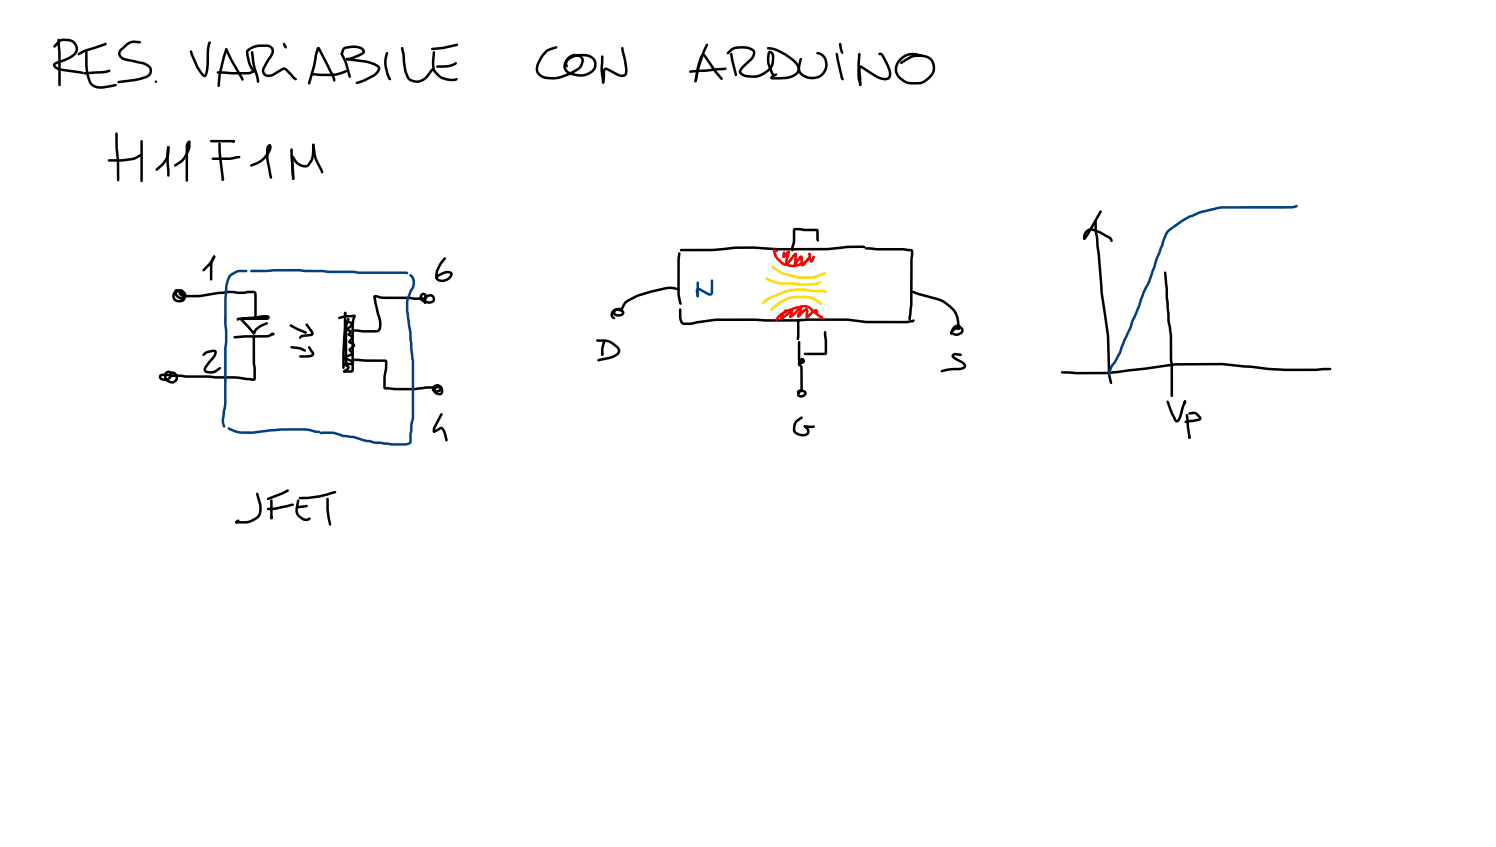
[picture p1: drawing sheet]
<svg xmlns="http://www.w3.org/2000/svg" width="449mm" height="254mm" viewBox="0 0 449 254" stroke-linecap="round" stroke-linejoin="round" font-family="sans-serif">
<g fill="#000">
<path d="M17.1 12.5l1.4-.9 2.5 .1a2.88 2.88 0 0 1 2.3 2.2 2.88 2.88 0 0 1-1.1 3 13.2 13.2 0 0 1-5.3 2.4l-.3 .2 .2 .2 .9 .6 6.5 1 .7 .2 .2 .4-.3 .3-7.3-1.2a1.47 1.47 0 0 1-1.3-2.1l.6-.4a11.9 11.9 0 0 0 4.9-2.2 2.12 2.12 0 0 0 .9-2.2 2.12 2.12 0 0 0-1.7-1.6l-2.3-.1-.8 .5-1.2 1.3h-.5v-.5zM17.3 11.7l.3-.1 .4 .3 .2 3.8v9.8l-.3 .4-.4-.4zM23.4 15.9l1.9-1 6.3-2.1 .4 .4-.7 .5-5.7 1.9-1.9 1-.4-.4zM25.6 14.9l.3-.1 .4 .4a19.2 19.2 0 0 0 1 9.1l.6 .9a4.2 4.2 0 0 0 3 .6l3.8-.7 .4 .4-.3 .4a12.2 12.2 0 0 1-5.8 .6l-1.2-.5-.6-.5a8.9 8.9 0 0 1-1.7-5.8zM36 14.7l1.7-1.5a3.7 3.7 0 0 1 2.9-1l1.4 .1 .3 .4-.3 .4-1.8-.2-1 .2-2.6 2.1a1.23 1.23 0 0 0-.4 1.2 1.23 1.23 0 0 0 1 .9l.6 .2a20.8 20.8 0 0 1 6.2 1.5l.5 .3a2.28 2.28 0 0 1 1.1 2.3 2.28 2.28 0 0 1-1.7 1.9 35 35 0 0 1-8.3 1.5l-.4-.4 .3-.3a34.5 34.5 0 0 0 8.2-1.5 1.53 1.53 0 0 0 1.1-1.3 1.53 1.53 0 0 0-.7-1.5l-.4-.3a20.2 20.2 0 0 0-6.1-1.5l-.7-.2a2 2 0 0 1-.9-3.3zM57 15.2h.5a25 25 0 0 0 3.6 7l.2 .2 .1-.1a17.2 17.2 0 0 0 .6-7l.3-2.2a.61 .61 0 0 1 .9-.6v.6h-.5h.4l-.4 2.2a17.8 17.8 0 0 1-.6 7.2 .9 .9 0 0 1-.8 .7 .9 .9 0 0 1-.9-.7 23.8 23.8 0 0 1-3.5-7zM67.6 14.5l.3-.1 .3 .3 1.5 3.2 3.1 5.2 .3 .7-.1 .3-.3 .1-.3-.2-3.3-5.8-1.6-3.2 .2 .2-.2-.4zM75.4 15.4l.2-.1 .4 .4a25.5 25.5 0 0 0 1.6 7.7l.2 1.1-.4 .4-.4-.4-.1-.9a25.7 25.7 0 0 1-1.6-7.9zM103 14.3l2.3-.6a3.8 3.8 0 0 1 3.9 1l.3 .8-.2 .6a6.3 6.3 0 0 1-3.2 1.5l-2 .5-.4-.4 .3-.3 1.9-.5 2.7-1.2a.63 .63 0 0 0-.6-1l-2.1-.3-2.3 .3-.4 .5-.3 1.1-.4 .3-.3-.5zM102.3 15.9l.2-.1 .4 .2 1.3 3 1.1 4-.4 .4-.4-.3a21.9 21.9 0 0 0-2.3-6.7zM103.8 17.5h.5l-.1-.1a19.9 19.9 0 0 1 8.6 1.7l.5 .3a1.45 1.45 0 0 1 .2 2.5l-.5 .6a14.3 14.3 0 0 1-5.9 2.7l-.4-.3 .2-.4a17.2 17.2 0 0 0 5.6-2.6l.8-1.4-.8-.7-3-1-5.4-.7-.4-.4zM115.9 15.7h.5v.4a8.8 8.8 0 0 0 .7 7.2l.1 .7h-.5a9.8 9.8 0 0 1-1-8.1z"/>
<path d="M120.3 14.2h.5a3.8 3.8 0 0 1 .7 2.6 12 12 0 0 0 1.2 6.3 3.3 3.3 0 0 0 5-.3l1.6-2.2h.6l.1 .5-1.7 2.2a3.9 3.9 0 0 1-6.5-.5 16 16 0 0 1-1.2-6.7zM129.4 14.4l.2-.1a29.1 29.1 0 0 0 7.4-1.2l.4 .3-.2 .4a29.8 29.8 0 0 1-7.5 1.3l-.3-.1zM129.9 15.4h.5l.1 .3-.2 3 .2 2 .3 .7 1.2 1.2a5.6 5.6 0 0 0 4.1 1l.8-.2 .4 .3a1.93 1.93 0 0 1-2.1 .7 6 6 0 0 1-4.9-2.5l-.6-1.2a13.6 13.6 0 0 1 .1-5zM130.9 19.7l2.6-.1a4.7 4.7 0 0 0 2.9-.9h.6a1.14 1.14 0 0 1-1.3 1.2 11.4 11.4 0 0 1-4.5 .5l-.3-.2zM163.7 15.1l1.3-.7 1.8-.6 .3 .1 .1 .3-.3 .4-2.4 .8a8.8 8.8 0 0 0-2.9 4.2l-.1 .7a2.29 2.29 0 0 0 2.2 2.6l.8 .2a14.7 14.7 0 0 0 9.1-3.1l.8-1.6a1.74 1.74 0 0 0-2.9-1.3 2.57 2.57 0 0 0-1.3 4l1.1 .7a5.8 5.8 0 0 0 5.8-.5 2.34 2.34 0 0 0 1-2.7 2.34 2.34 0 0 0-2.4-1.6 5.6 5.6 0 0 0-5.4 1.5l-.1 .5 .2 .8-.4 .4a1.96 1.96 0 0 1 1-3.2 6.7 6.7 0 0 1 6.9 0 3 3 0 0 1-.4 4.9 6.8 6.8 0 0 1-7 .3 2.83 2.83 0 0 1-.6-4.7 2.91 2.91 0 0 1 2.7-1.5 2.91 2.91 0 0 1 2.5 1.9l-.2 1.3-.7 1.4a13.1 13.1 0 0 1-11 3 3 3 0 0 1-2.3-4.3l.3-.6a10 10 0 0 1 2.5-3.6zM180.4 16.7h.5l.1 .3a25.4 25.4 0 0 0 .3 7.7l-.4 .4-.4-.4a22.7 22.7 0 0 1-.1-8zM211.7 13.3l.4-.2 .2 .1 .1 .4a34 34 0 0 0-3.3 10.5l-.5 .6-.4-.4 .1-.4a34.2 34.2 0 0 1 3.4-10.6zM218.1 15.7l1.6-1.4a7.9 7.9 0 0 1 6.2 .3l.4 .4 .3 .7-.4 1.5-3.7 4a.63 .63 0 0 0 0 .7 .63 .63 0 0 0 .6 .3 6.4 6.4 0 0 0 3.8 .4 6.8 6.8 0 0 0 4.3-3.1l.3-2.4-.5-1.2-.2 1.5 .1 1.5 1 2.7 .5 .9a.62 .62 0 0 1-.7 .2 .62 .62 0 0 1-.4-.5l-1-2.4a6.7 6.7 0 0 1 0-4 1.02 1.02 0 0 1 1.1-.5 1.02 1.02 0 0 1 .7 .9l.2 1.5-.2 1.6a7.2 7.2 0 0 1-9 3.7 1.53 1.53 0 0 1-1.1-2.5l3.4-3.4a1.19 1.19 0 0 0 .5-1.3 1.19 1.19 0 0 0-1.1-.9 8.2 8.2 0 0 0-4.6 0l-1.9 1.4-.3-.3zM219.1 15.9l.2-.1 .4 .3 1.4 6.3-.4 .5-.3-.3-1.1-4.1zM230.1 14.2a6.2 6.2 0 0 1 3.5 .7 12.2 12.2 0 0 1 6.1 4.8 2.53 2.53 0 0 1-1.8 3.5l-2.1 .5a11.1 11.1 0 0 1-4.4 .1 .79 .79 0 0 1-.3-.9 .79 .79 0 0 1 .7-.5l1-.4 .4 .4-1.5 1-.1-.3 4.2-.1a3.6 3.6 0 0 0 3.3-1.9l.1-.8a4.7 4.7 0 0 0-2-2.4 13.1 13.1 0 0 0-7.1-3.2zM240 17.4h.5l.1 .3-.6 2.4a2.63 2.63 0 0 0 2.8 2.9 3.6 3.6 0 0 0 4.3-2 3.6 3.6 0 0 0-1.3-4.5l-.2-.1a.64 .64 0 0 1-.6-.7 3.2 3.2 0 0 1 3.3 3.7 4.6 4.6 0 0 1-6.8 4 3.1 3.1 0 0 1-2.1-4zM250.7 15.9l.3-.1 .4 .3 1.7 7.6a.54 .54 0 0 1-.6 .3 .54 .54 0 0 1-.4-.6l-1.2-5.4z"/>
<path d="M251.7 12.9l.3-.1 .4 .3 .6 2.7-.4 .4-.3-.2-.3-.9zM257.5 15.9h.5l.2 .3a22 22 0 0 0-.1 7.8l.3 1.5-.4 .3-.3-.3-.4-1.7a24.5 24.5 0 0 1 .2-7.9zM269.7 17.7a5.8 5.8 0 0 1 6.8-1.4l.2 .4-.4 .4a5.1 5.1 0 0 0-5.4 .5 3.4 3.4 0 0 0-.5 5.7l1.9 1.2h3.6a5.9 5.9 0 0 0 3.5-2.7 3.2 3.2 0 0 0-3.1-4.7l-2.3 .1-3.4 2-.5-.1-.1-.3 .5-.5 2.3-1.4 1.3-.5a6.9 6.9 0 0 1 4.7 .6 4.2 4.2 0 0 1-.3 7 4.3 4.3 0 0 1-3.1 1.3l-3.2-.1-2.3-1.3a4 4 0 0 1-.2-6.2zM25.1 21.7l5.4-.4 2.3-.4 .4 .3-.5 .5-2.1 .4-5.2 .3-.3-.2zM67.6 14.5h.5l.1 .7a33.1 33.1 0 0 0-2.2 10.6l-.4 .3-.4-.3a33.3 33.3 0 0 1 2.2-10.8zM65.1 21.5l9.2 .1 2-.7 .3 .3a3 3 0 0 1-2.3 1.1l-9-.2-.3-.4zM74.1 14.8a6.1 6.1 0 0 1 3.6-1.5h2.4a2.06 2.06 0 0 1 1.9 3.1l-2.5 4.1a1.17 1.17 0 0 0 .9 1.9l1.2-.2 2.8-1.7 1-.3 .7 .4 3 3.1-.4 .4-.6-.3-2.9-2.8-3.1 1.8a2.22 2.22 0 0 1-3.6-1.4l.3-1.2 2.5-4.2a1.31 1.31 0 0 0-1.2-1.9h-2.3a4 4 0 0 0-3.3 1.5l.1 1.2a10.2 10.2 0 0 0 1.9 4.6l-.4 .5a9.1 9.1 0 0 1-2.3-6.3zM95.1 14.2l.5-.1 .4 .3 4.4 8.7a.89 .89 0 0 1-.1 1.4l-.3-.1-.5-1.5-4.2-8.2h.4l-.6 1.9-.5 3-1.5 5.5-.4 .3-.2-.1-.1-.4zM93.5 22l.3-.1a17.4 17.4 0 0 0 8.6-.4l1.4-.5 .4 .4-.3 .3-1.3 .5a17.5 17.5 0 0 1-9.2 .3zM186.4 14.2h.5l.2 1a14.4 14.4 0 0 1 1.1 6.4 1.6 1.6 0 0 1-2.4 1.4l-3.8-1.9-.3-.1-.2 .4a5.9 5.9 0 0 1-.3 3.6l-.3 .1-.4-.4 .3-3.3a1.01 1.01 0 0 1 .4-1 1.01 1.01 0 0 1 1.1 0l3.9 1.9 1-.1 .3-.7a13.3 13.3 0 0 0-1.1-6.2zM206.8 21.2l10.8-1 .4 .4-.3 .4-.7 .1-9.9 .8-.3-.2zM210.5 16.2a.76 .76 0 0 1 1.2 .3l3.3 4.9 1.7 2v.5h-.5l-1.8-2-3.5-5.1 .2-.1-.4 .5a18.9 18.9 0 0 0-1.6 6.9l-.5 .6-.4-.4 .1-.3a19.6 19.6 0 0 1 1.8-7.2z"/>
<path d="M257.5 19.7l.4-.1 .6 .1 4.4 2.8a4.6 4.6 0 0 0 2.9 .8l.5-.2 .3-.6-.3-1.8-1.8-3.7-.4-.5h-.6a.65 .65 0 0 1 .5-.8 .65 .65 0 0 1 .8 .5l1.7 3.1 .7 1.9a2.06 2.06 0 0 1-.3 2.4 2.06 2.06 0 0 1-2.4 .4l-2.1-.9-4.5-2.8 .3-.2 .2 5.4-.1 .2h-.5l-.4-4.2zM32.4 47.8l.3-.1a18.5 18.5 0 0 0 7.6-.6l1.6-.8h.5l.1 .3-.1 .3-1.9 1a19.5 19.5 0 0 1-7.8 .6l-.3-.1zM34.7 39.8l.2-.1 .4 .4 .1 4.2a46.4 46.4 0 0 1 .4 9.7l-.4 .4-.3-.4-.1-6-.4-3.6zM42.2 42.1l.3-.1 .3 .3v12l-.3 .3-.4-.3zM50.2 43.9l.3-.1 .4 .4a6.5 6.5 0 0 1-2.1 5.6l-1.6 1.4-.5-.1v-.5a8.7 8.7 0 0 0 3.1-3.7zM50.2 43.9h.6v.4a20.9 20.9 0 0 0 .1 6.8v1.5l-.4 .4-.4-.4v-1.5a20.1 20.1 0 0 1 0-7.1zM56.5 42.3l.6 .1 .1 .3a7.1 7.1 0 0 1-2 5.4l-2.5 1.9-.4-.1v-.6a7.1 7.1 0 0 0 4-4.9zM56.5 42.3l.4-.1 .1 .6-.4 .1zM56.4 42.3l.3-.1 .4 .3-.7 1.3v10.3l-.4 .4-.3-.4v-10.2l.2-.9zM63.1 42.1l6.8-.1 .6 .4-.4 .4-6.8-.1-.4-.4zM63.6 47.3l5.2-.1 2.8-.5 .4 .1 .1 .3-.4 .4-2.9 .5h-5l-.2-.1zM65.6 42.8l.2-.1 .4 .4 .1 2.7 .9 7.6-.1 .7h-.5l-.1-.6a39.3 39.3 0 0 1-.9-10.7z"/>
<path d="M66.6 53h.5l.1 .3v.6l-.4 .4-.3-.4zM69.9 42.1h.5l-.1 .6h-.6l-.1-.2zM80.4 43.4a.75 .75 0 0 1 1 .1 .75 .75 0 0 1 0 1 8.3 8.3 0 0 1-5.9 5.5l-.4-.1-.1-.3 .2-.3a7.6 7.6 0 0 0 5.5-4.8v-.7l.3 .1-.5 .9a16 16 0 0 0 .6 5.7l.5 3-.5 .1-.4-.9a24.4 24.4 0 0 1-.9-7.9zM87.5 46.8h.5l.1 .3 .2 6.5-.4 .4-.3-.4-.3-4.3zM87.2 44.6l.2-.1 .4 .3 .5 8.8-.4 .4-.3-.4-.2-2.1zM87.5 46.8l.6 .1 1.3 1.7a3 3 0 0 0 2.6 .8l1.2-1.7a8.8 8.8 0 0 0 .4-4.2l.4-.4 .4 .4a8.8 8.8 0 0 1-.6 4.8l-1.2 1.6a3.2 3.2 0 0 1-4.2-1.2l-1-1.6zM93.7 43.2l.3-.1 .4 .3a13.6 13.6 0 0 0 2.4 7.6l.2 .6-.4 .4-.4-.3-.2-.8a13.1 13.1 0 0 1-2.4-7.4zM52.5 86.8l.5-.1 .4 .4-.5 .3h.2l-.5 .7a1.19 1.19 0 0 0 .8 1.8h.8a1.25 1.25 0 0 0 .7-2l-.9-.5-.6 .2-.2 .3a1.45 1.45 0 0 0 1.5 1.2v-.7l-.7-.5 .2-.2 .3 .4 .8 .3a36.7 36.7 0 0 0 10.9-1 13.5 13.5 0 0 1 5.1 0l4.8-.2 .7 .4 .2 1.1-.1 7.2-.3 .1-.3-.4-.1-7.6-4.9 .2-2.9-.3-2.9 .3a31.3 31.3 0 0 1-10.6 .9 1.22 1.22 0 0 1-1.1-.6 1.22 1.22 0 0 1 0-1.3 1.44 1.44 0 0 1 1.6 .9 1.44 1.44 0 0 1-.5 1.7 1.84 1.84 0 0 1-2-.6 1.84 1.84 0 0 1-.2-2.1 1.97 1.97 0 0 1 3 .8 1.97 1.97 0 0 1-1.4 2.7l-.9 .1a1.97 1.97 0 0 1-1.3-3.2zM71.1 95.5l.6-.3 8.5-.1v.2l-7.6 .7 .1-.4 3.7 4.1h-.5l.5-1.1 1.4-1.1 2.1-.9 .4 .1 .1 .3-.2 .3-1.7 .7-1.3 .9-.6 1.1a.59 .59 0 0 1-.6 .3 .59 .59 0 0 1-.5-.5l-3.2-3.5a.67 .67 0 0 1-.2-.9 .67 .67 0 0 1 .9-.2l6.9-.7a.77 .77 0 0 1 1 .7 .77 .77 0 0 1-.9 .8h-8.4l.1-.3-.3 .5-.3-.1zM86.9 97.3h.5l4.5 2.1 .2 .3-.1 .3-.5 .1a14.5 14.5 0 0 1-4.7-2.5zM91.7 97.1h.6l1.6 2.3 .2 .9-.6 .5-2.7 .3-.7 .5a.71 .71 0 0 1-.2-.8 .71 .71 0 0 1 .7-.4l2.8-.4-1.7-2.4zM101.5 95.1l2-.6 2.6-.2a.55 .55 0 0 1 .6 .2 .55 .55 0 0 1 0 .6l-.5 2.2-.1 13.8-.5 .6-2.3 .1-.4-.4 .3-.4h2.2v-13.7l.6-2.5 .2 .3-2.6 .2-1.8 .4-.3-.1z"/>
<path d="M103.3 93.6l.2-.1 .4 .4-.1 .7-.3 .1-.4-.4zM103.3 93.6h.5l.1 .3v4.5l-.5 7.6v4.3l-.1 .3h-.5a72.7 72.7 0 0 1 .3-12.2zM104.2 95.5h.5l.1 .3-.6 2.8v10.2l-.4 .4-.4-.4v-10.2l.2-1.3zM112.1 88.6l.5-.2 2.3 .5h7.8l1.7 .3h2.7l.2-.6a.64 .64 0 0 0-.8 .6 .64 .64 0 0 0 .6 .7l1.5 .4h.7a.76 .76 0 0 0 .2-1.3 .76 .76 0 0 0-1.2 .2 2.22 2.22 0 0 0-.5 1.9 .77 .77 0 0 1-.7-.4 .77 .77 0 0 1 0-.9 1.68 1.68 0 0 1 2-1.7 1.68 1.68 0 0 1 1.3 2.3l-.6 .5-1 .2-1.9-.5a1.41 1.41 0 0 1-1.1-1.6 1.41 1.41 0 0 1 1.5-1.2l.3 .1a1.15 1.15 0 0 1 .3 1.2 1.15 1.15 0 0 1-.8 .8l-12.2-.2-2.3-.5 .1-.1 .9 4.3a7.8 7.8 0 0 1 .6 5.5l-.4 .6-.6 .2h-4.1l-3.3-.2-.4-.4 .1-.3a2.63 2.63 0 0 1 2.2 0l5.2 .2 .5-.3a4.7 4.7 0 0 0-.4-4.4l-1-5zM70.1 100.9l3.3-.4h6.5l2-.7 .4 .4-.3 .4-2.1 .6-6.4 .1-3.1 .2-.3-.1zM47.9 112.3l.6-.2h1.8l5.5 .4 8.2 .2a41.2 41.2 0 0 1 10 .6l2.1 .2-.3-4.6v-7.8l.3-.4 .4 .4 .3 12.5-.6 .6-1.7-.1a37.6 37.6 0 0 0-9.9-.6l-1.9-.2h-6.9l-5.5-.5h-1.6l-.3 .2a1.39 1.39 0 0 0 1.5 .5 1.39 1.39 0 0 0 1-1.1l-.2-.5h-.3a1.19 1.19 0 0 0 .1 2l.8 .3a1.07 1.07 0 0 0 1.4-.8 1.07 1.07 0 0 0-1.1-1.3l-.7 .1a.85 .85 0 0 1 1.2-.8 1.84 1.84 0 0 1 1.3 2.3 1.84 1.84 0 0 1-2.4 1.3 2.13 2.13 0 0 1-1.3-3.5 1.32 1.32 0 0 1 1.9 .3 1.32 1.32 0 0 1-.6 1.9 2.03 2.03 0 0 1-3.4-.7zM81.3 99.9a.56 .56 0 0 1 .7-.1 .56 .56 0 0 1 .2 .6h-.9zM87.2 103.9l2.8 .2 1.6 .7 .2 .3-.4 .4-1.5-.7-2.5-.3-.3-.4zM92.5 103.9h.5l.7 1.1a1.13 1.13 0 0 1 .6 1.2 1.13 1.13 0 0 1-1 .9l-3.2 .2-.4-.4 .4-.4h2l1.4-.3v-.2l-1.1-1.7zM102.9 109l.3-.1 1.2 .5a.93 .93 0 0 1 .5 .9 .93 .93 0 0 1-.6 .8l-.8 .6-.5-.1v-.5l1.2-.9-1.2-.6zM103 111.1l.5 .1v.5l-.5-.1zM104.4 100.1l.4-.1 .6 .4a1.14 1.14 0 0 1 .2 1.7l-.5 .5v-.3a1.27 1.27 0 0 1 1.3 1.7l-1.3 1.1 .1-.3 .8 .9-.2 .7-2.4 1.1 .1-.4a3.7 3.7 0 0 1 2.7 1.3v.6l-.6 .4-2.4 .2-.4-.4 .3-.3 2.4-.3v.2l-1.9-.9a.72 .72 0 0 1-.8-.8l2.5-1.2-.7-.7-.1-.5 1.3-1.2-1.4-.9 .8-1.4-.9-.6z"/>
<path d="M103.5 108.4l.4-.2 .3 .1-.1 .8h-.6zM104.2 95.5h.5v.9l-.1-.2a1.12 1.12 0 0 1 1.2 .8 1.12 1.12 0 0 1-.5 1.3l-.8 .6v-.3l.8 .5 .2 .5-.2 .5-.7 .6-.4-.3 .6-.8-.3-.2a.68 .68 0 0 1-.7-.5 .68 .68 0 0 1 .5-.8l.7-.6-.1-.5a.86 .86 0 0 1-1-.4 .86 .86 0 0 1 .3-1.1zM104.4 100.1h.5v.5h-.5zM105.8 107.6l9.9 .2 .5 .5v1.8a20.7 20.7 0 0 0-.5 6.1l-.1-.1 2.9 .2h5.8l3.6-.5h3v.1l.4-.4a.59 .59 0 0 1 .3 .7 .59 .59 0 0 1-.6 .4h-3.1l-3.6 .5h-5.8l-3-.3-.5-.5a20.6 20.6 0 0 1 .4-6.2l.1-1.6h-5.9l-3.6-.2-.3-.4zM130 115.7a1.81 1.81 0 0 1 2.6 .3 1.81 1.81 0 0 1-.4 2.6 1.76 1.76 0 0 1-2.2-1.3v-.7a1.21 1.21 0 0 1 1.5-1.1l.1 .6h-.5l.2 .1-.5 .3 .1 1a.83 .83 0 0 0 1.3 .2 1.08 1.08 0 0 0-.3-1.6 1.08 1.08 0 0 0-1.6 .4v.3l.6 .2 .6-.1 .4-.5 .1 .2-.5-.1a.58 .58 0 0 1 .5-.7 .58 .58 0 0 1 .6 .4 1.65 1.65 0 0 1-1.3 1.5 1.65 1.65 0 0 1-1.8-.9z"/>
<circle cx="70.1" cy="42.4" r=".38"/>
<circle cx="87.8" cy="47.1" r=".38"/>
<circle cx="103.5" cy="93.9" r=".38"/>
<circle cx="81.9" cy="100.2" r=".38"/>
<circle cx="103.2" cy="109.2" r=".38"/>
<circle cx="103.8" cy="108.8" r=".38"/>
</g>
<g fill="#000">
<path d="M84.8 13.4l.7-.4 .3 .6-.1 .4-.3 .1-.3-.2z" fill-rule="evenodd"/>
<path d="M85.2 13.4l.2-.1 .4 .2 .3 .6-.1 .4-.3 .1-.4-.2-.2-.6z" fill-rule="evenodd"/>
<circle cx="85.2" cy="13.2" r=".38"/>
<circle cx="46.7" cy="24.5" r=".38"/>
</g>
<g fill="#004080">
<path d="M68.9 82.3l2.5-1.4h2.5l.4 .4-.4 .4h-2.5l-2 1.2a6.4 6.4 0 0 0-1.2 4.9l-.2 1.7v7.7l.2 2.3-.2 5v16.5l-.8 5 .4 1.9-.4 .4-.3-.3a4.5 4.5 0 0 1-.3-3.1l.6-3.9v-16.5l.3-5-.3-2.3v-7.7l.2-1.8a7 7 0 0 1 1.5-5.4z"/>
<path d="M68.3 128.2l.4-.1 2.8 1.1 4.3 .2a61.8 61.8 0 0 1 17.5-.7l2.4 .4 .4 .4-.4 .4h-.7l-3.6-.8a88 88 0 0 0-15.6 1l-4.8-.2-2.5-1-.3-.4z"/>
<path d="M75.1 81l6.8-.3h7.8l9.1 .4 7.2 .1 1.7 .2h14l.6 .2 .2 .3-.4 .4-14.4-.2-1.7-.2h-7.3l-9-.5-14.3 .3-.3-.2z"/>
<path d="M122.9 82.3l.2-.1a3.3 3.3 0 0 1 .5 5.1l-.9 2.4-.2 1.1v2.3l.9 6.3 .8 9.1v16.6l-.4 2.4-.3 5.2-.4 .5-1.2 .4-4.3 .1-5.1-.6-1.9-.4a10.6 10.6 0 0 1-4.4-1.2l-3.3-.4-1.2-.4a9.5 9.5 0 0 0-5-.6l-.5 .2-.3-.4 .2-.4 .6-.1a10.2 10.2 0 0 1 5.3 .6l1 .4 3.5 .4a9.7 9.7 0 0 0 4.2 1.1l1.9 .5 5 .5h4l1.1-.3 .3-5.2 .5-2.3v-16.6l-.8-9-1-6.4v-2.3l.2-1.3 .9-2.4a3.5 3.5 0 0 0 .8-3.4l-.7-.9z"/>
</g>
<g fill="#000">
<path d="M64 76.7h.4l.2 .3-.1 .3h-.4l-.3-.3zM63.9 76.7l.3-.1 .4 .4-.8 1.9-.1 4.9-.4 .4-.4-.4 .1-4.3 .2-1.5zM133.1 77.3l.3-.2 .4 .4a8.6 8.6 0 0 0-2.5 4.8l.1 .9a1.22 1.22 0 0 0 1.6 .6 2.28 2.28 0 0 0 2.1-1.7l-.9-.1-1.1 .2-1.4 .7-.8 .9a.54 .54 0 0 1-.1-.9l.4-.6 1.6-.8a2.04 2.04 0 0 1 3 .5 3 3 0 0 1-5 1.8l-.3-1a7.6 7.6 0 0 1 2.6-5.5zM203.5 75.7h.5l.1 .3-.2 1.8v10.2l.6 3.1-.4 .4-.3-.3-.2-.5-.4-2.7v-10.2zM204 74.7a91.6 91.6 0 0 0 16.5-.8h5.7a138.3 138.3 0 0 0 27-.1l5.4-.2a.69 .69 0 0 1 1 .8h-.7a51.3 51.3 0 0 0-10.7 .7h-15.1a75.3 75.3 0 0 0-19.3 .3h-9.5l-.3-.1zM259.5 74.2a2.63 2.63 0 0 1 2.2 0l9.1 .2 2.6 .2 .5 .4-.2 16.3-.6 4.7h-.5l-.1-.3 .5-4.4v-13.6l.2-2.3-2.4-.3h-7.6l-3.4-.2-.4-.4zM64 76.7a.52 .52 0 0 1 .6 .3 .52 .52 0 0 1-.2 .7l-1.4 1.9-1.7 1.7h-.5v-.5l1.6-1.7zM183.8 92.9l1-.4 1.6 .3a1.13 1.13 0 0 1 .8 1.4 1.13 1.13 0 0 1-1.4 .8 1.39 1.39 0 0 1-1.5-.3 1.39 1.39 0 0 1-.3-1.6 2.08 2.08 0 0 1 2.2-.7l1-1.7 .7-.7a21.5 21.5 0 0 1 7.5-3l5.3-1.1 2.2 .3 .7 .2 .3 .4-.4 .4-2.7-.5a45.6 45.6 0 0 0-9.6 2.4l-3.2 1.8-1.3 2.1-1.4 .1-.7 .4v.3a1.41 1.41 0 0 0 1.8 .2l.1-.4-1.2-.4a1.16 1.16 0 0 0-1.3 1.5l.5 .6a.8 .8 0 0 1-.9 .2 .8 .8 0 0 1-.4-.8v-.9zM203.8 92.6l.2-.1 .4 .3 .1 3 .3 .7 .4 .2h2.2l7.2-1.2h12l3.1 .2 24.6-.2 5.5 .7h12l2.2-.5 .4 .4-.5 .6-2.1 .3-12-.1-5.6-.7-24.6 .3-3-.2h-11.9l-7.1 1.1-2.4 .1-.8-.4-.6-1.2zM273.6 87.3l.3-.1 7.5 2.2a8.7 8.7 0 0 1 6.2 6.1l.2 2.9-.4-.1v-.2a1.55 1.55 0 0 0-1.5 1.6 1.39 1.39 0 0 0 2.4-.9l-.4-.2-.6 .1-1 .5-.5 .5a.47 .47 0 0 1-.3 .5 .47 .47 0 0 1-.6-.2 2.87 2.87 0 0 1 3.1-2.1 1.35 1.35 0 0 1 1.1 1.4 1.35 1.35 0 0 1-1.3 1.2 1.63 1.63 0 0 1-1.7 .2 1.63 1.63 0 0 1-.9-1.6 1.86 1.86 0 0 1 3-1.4 .69 .69 0 0 1-.1 1 .69 .69 0 0 1-1-.1 7.4 7.4 0 0 0-4.1-7.7l-1.8-.8-7.5-2.2-.2-.3zM60.8 106.1l1-.8 1.9-.4a1.01 1.01 0 0 1 1.2 .3 1.01 1.01 0 0 1 0 1.2l-3.1 4.4 .5 .4h1.6l1.8-1.1 .5 .1v.5l-1.3 .9a3.5 3.5 0 0 1-3.6-.1l-.3-.6 .1-.6 2.7-3.4 .5-1.3-2.1 .4-1.1 .8-.4-.4zM178.9 101.9l2.3-.1a5.7 5.7 0 0 1 4.4 2.2 1.7 1.7 0 0 1-.3 2.6l-.5 .3a10.6 10.6 0 0 1-4.8 1.4l-.5 .1-.4-.4 .8-.5a9.9 9.9 0 0 0 4.5-1.2l.5-.3a.94 .94 0 0 0 .1-1.5l-2.4-1.7-3.5-.3-.3-.4z"/>
<path d="M180.4 105.8l.3-.2a.56 .56 0 0 1 .4 .6 .56 .56 0 0 1-.4 .5 .6 .6 0 0 1-.3-.9zM180.9 102.3l.5 .1 .1 .2-.4 1.9-.1 1.8-.3 .4-.4-.4v-1.6zM285.7 106.2l.9-.4 1.9 .3-.1 .6-.2 .1-1.6-.2-.5 .2 2.5 1.4a1.45 1.45 0 0 1 .8 2.3l-1.7 .5a13.9 13.9 0 0 0-5.1 .7l-.4-.4 .2-.4a17.2 17.2 0 0 1 5.7-.7l.9-.3v-.4l-3.4-2.2-.2-.5zM129.9 129.1h.5h-.2l1.9-1.1 .8 .2a6.3 6.3 0 0 1 1.4 3.7l-.4 .5-.2-.1-.2-.5a5.7 5.7 0 0 0-1.1-3l-1.8 .9a.47 .47 0 0 1-.6 0 .47 .47 0 0 1-.1-.6zM132.1 124.1l.3-.2 .4 .4-2.1 4-.3 1.4h-.5v-1.5zM70.7 156.3l.7-.5 .4 .1a.7 .7 0 0 1-.6 .9l-.6 .1zM70.6 156.3l.3-.1 .3 .2v.5l-.3 .1-.4-.2zM76.9 147.8l.2-.1 .4 .3 .9 3a4.3 4.3 0 0 1-3.4 5.8l-1.1 .2h-2.9l-.5-.4 .4-.4 2.9 .1a6.5 6.5 0 0 0 3.4-1.7l.2-.3a5 5 0 0 0 .2-3.1l-.8-3zM80.3 149.3l4.3-1.7 1.6-.9 .5 .4-.2 .3-1.6 .9-4.4 1.7-.4-.1-.1-.3zM80.1 152.4a30.4 30.4 0 0 0 7.6-1.4l.5 .4-.1 .2-.5 .2a18.3 18.3 0 0 1-7.5 1.1zM81.3 154.7h.5l.1 .3-.1 .5-.4 .2-.3-.3zM81.1 149.8l.3-.1 .4 .4v5.3l-.4 .3-.4-.5z"/>
<path d="M88.9 151.9l3.1-.5 .3 .3-.3 .4-2.8 .4-.3-.1zM89.2 149.8h.5l.1 .3-.5 2.8 .2 1.1 1.6 1.4h1.2a.43 .43 0 0 1 .6-.1 .43 .43 0 0 1 .2 .5 2.12 2.12 0 0 1-2.5 .1l-1.5-1.2-.5-1.1v-1.2zM89.7 149.1a32.4 32.4 0 0 0 10.7-1.9l.4 .1 .1 .3-.5 .4a26.1 26.1 0 0 1-10.7 1.6zM98 149.3h.5a29.3 29.3 0 0 0 .9 7.9l-.4 .5-.4-.4a25.4 25.4 0 0 1-.7-7.7z"/>
<circle cx="81.4" cy="155.4" r=".38"/>
</g>
<g fill="#004080">
<path d="M209 84.5l.3-.1 .4 .4v3.9l-.4 .5-.4-.4z"/>
<path d="M208.9 86.5l1-.1 2.7 1.4 .5 .1 .1-3.7 .4-.4 .3 .4v3.4a1.16 1.16 0 0 1-.8 1.1 1.16 1.16 0 0 1-1.3-.4l-2.4-1.3 .3 1.8-.4 .4-.3-.2-.3-1.9z"/>
</g>
<g fill="#f00">
<path d="M231.9 74.7l.3-.1 .3 .3 .7 2.1 2.2 1.9a6.1 6.1 0 0 0 6.1-.7l1-1.2 .1-1.1a.86 .86 0 0 1 .8 .5 .86 .86 0 0 1-.2 .9l-.3 .5a6.4 6.4 0 0 1-4.4 2.3l-3-.4-1.1-.5-2-2-.6-2.1z"/>
<path d="M233.4 94.6a13 13 0 0 1 5.1-2.6l2.4-.5 1.6 .2 3.7 2.9a.56 .56 0 0 1 .6 .3 .56 .56 0 0 1-.2 .7l-1.2-.6-3.1-2.6-1.4-.2-2.5 .6a10.9 10.9 0 0 0-4.8 2.7l-.4 .6h-.6v-.5z"/>
<path d="M235.4 92.8h.5l.1 .5-1 1.3-.3 1.2h-.5l-.2-.4 .3-.9z"/>
<path d="M234.2 95.2l.3-.1h-.2l2.5-1.9a.49 .49 0 0 1 .7-.4 .49 .49 0 0 1 .3 .7l-3.1 2.3-.6-.1z"/>
<path d="M237.2 92.9h.6v.6h-.5z"/>
<path d="M237.3 92.9l.2-.1 .4 .3v.3l-.5 1.6-.4 .3-.3-.4z"/>
<path d="M236.8 94.7h.5v.5l-.6-.1z"/>
<path d="M236.8 94.7l1.1-.7 1.8-1.9 .4-.2 .4 .1v.5l-2.1 2.1a1.27 1.27 0 0 1-1.6 .6z"/>
<path d="M240 92h.5v.6h-.5z"/>
<path d="M240 92l.3-.1 .3 .2a2.7 2.7 0 0 1-.7 2.2l-.1 .8a.61 .61 0 0 1-.7-.3 .61 .61 0 0 1 .1-.7z"/>
<path d="M240.4 93.4a1.62 1.62 0 0 1 1.7-1l.4 .8-.2 1.8-.3-.2 1.7-1.7a.94 .94 0 0 1 1-.4 .94 .94 0 0 1 .8 .8l-.4 .5-.5-.6-2.1 1.9a.59 .59 0 0 1-.8 .1 .59 .59 0 0 1-.1-.8l.1-1.6 .2 .1-1.9 1.8a.41 .41 0 0 1-.6 .3 .41 .41 0 0 1 .1-.7z"/>
<path d="M234.9 75.5h.5l.1 .2-.2 1.6a.51 .51 0 0 1-.6-.2 .51 .51 0 0 1-.1-.6z"/>
<path d="M236 75.4l.5-.3 .4 .4-1.3 1.6a.44 .44 0 0 1-.6 .2 .44 .44 0 0 1-.2-.6l.3-.1-.2 .1z"/>
<path d="M236.3 75.2h.4l.2 .3-.1 .3h-.4l-.3-.3z"/>
<path d="M236.3 75.2l.6 .1a2.39 2.39 0 0 1-.5 2.2l-.2 1.9-.6-.1a6.6 6.6 0 0 1 .6-3.7z"/>
<path d="M235.7 78.8h.4l.2 .3-.1 .3h-.4l-.2-.3z"/>
<path d="M238.2 76l.3-.2 .4 .4-2.3 2.9-.5 .4-.4-.1v-.6l1-.9z"/>
<path d="M238.3 75.9l.6 .1a4.2 4.2 0 0 1 0 2.7l-.1 .6-.3 .4a1.22 1.22 0 0 1-.2-1.8z"/>
<path d="M239.8 76.9a.55 .55 0 0 1 .6-.3 .55 .55 0 0 1 .4 .6v2l-.1-.1 1.8-2.1 .7 .1 .4 1h-.4l.5-1.3 .4-.2 .4 .4-.5 1.3a.6 .6 0 0 1-.7 .5 .6 .6 0 0 1-.5-.7l-.1-.4h.2l-1.4 1.7-.5 .4-.5 .1-.4-.6v-2.1l.3 .1-1.5 2.1-.3 .2-.4-.1-.1-.2z"/>
<circle cx="238.5" cy="76.2" r=".39"/>
<circle cx="238.5" cy="79.3" r=".38"/>
</g>
<g fill="#f00">
<circle cx="232.9" cy="75.2" r=".38"/>
<circle cx="242.7" cy="76.3" r=".38"/>
</g>
<path d="M238 68.5l2-.2 1.5 .3 3.8 .1 .3 .6v3.1a.59 .59 0 0 1-.8-.7v-2.4h.2h-3.5l-3.1-.2 .2-.2-.1 3.8-.6 2.6h-.5l-.1-1 .5-1.7zM239.2 95.8l.2-.1 .4 .4v4.7a.95 .95 0 0 1-.5 1.2l-.4-.4zM247.2 99.3l.3-.1 .4 .4 .2 2.8v3.5l-.2 .4-.6 .2-6.1-.1-.1-.3 .4-.3 5.9-.1v.2zM239.4 102.4l.3-.1 .4 .3v5.6l.4-.5 .3 .4-.2 .4h-.2l.3-.3-.4 .2-.2 .6 .5 .7 .2 .6v6.8a.77 .77 0 0 1-1 .5v.8l.2 .1 .7-.1 .5-.5-.8-.3-.8 .6a.74 .74 0 0 1-.2-.8 .74 .74 0 0 1 .6-.5 1.2 1.2 0 0 1 1.7 .3 1.2 1.2 0 0 1-.4 1.7 1.4 1.4 0 0 1-2.2-.6l.1-1.2 1-.3-.1 .3-.2-7.1a1.25 1.25 0 0 1-.3-1.8 1.25 1.25 0 0 1 1.8-.2 .9 .9 0 0 1-.5 1.2 .9 .9 0 0 1-1.2-.6 .9 .9 0 0 1 .6-1.1l.2-.1a.6 .6 0 0 1 .8 .4 .6 .6 0 0 1-.5 .8 .81 .81 0 0 1-.9 .3 .81 .81 0 0 1-.6-.7zM238.7 126l1.5-1.1 .5 .1v.6l-1.8 1.4-.3 2a2.59 2.59 0 0 0 3.4 .7l.1-.1a1.89 1.89 0 0 0-1-1.7l.1-.3 .2-.1 .4 .3-.1-.1a1.69 1.69 0 0 1 1.1 2 1.69 1.69 0 0 1-2 1.2 2.64 2.64 0 0 1-3-1.9v-.3a3.4 3.4 0 0 1 .9-2.7zM241.2 127.6h.5v.5h-.5zM241.2 127.6l.4-.1 2.8 .1a.59 .59 0 0 1-.7 .8l-2.2-.2-.3-.1z" fill="#000"/>
<g fill="#fd0">
<path d="M231.1 92.6l2.7-2.3 3-1.3 1.4-.3 4.8 .1 1.7 .7 1.3 .9 .6 .7-.4 .4-1.9-1.3-1.8-.7-4.3-.1-1.2 .3-2.9 1.3-2.4 2.1h-.6z"/>
<path d="M231.4 79.8l.5-.1a12.2 12.2 0 0 0 7.3 3l1 .2a10.9 10.9 0 0 0 4.9-.4l1.4-.6a.86 .86 0 0 1 1.4 .1l-.2 .3-2.4 .9a11.6 11.6 0 0 1-5.1 .5l-1.2-.2a12.9 12.9 0 0 1-7.6-3.2z"/>
<path d="M229.6 83.3l.4-.1 1.8 .8a11.9 11.9 0 0 0 6.1 .7l5.5 .2 2.6-.6 .3 .4-.2 .3-.8 .3-1.9 .4-5.5-.3a12.5 12.5 0 0 1-6.3-.7l-1.9-.8-.2-.4z"/>
<path d="M228.7 90.5l1.8-1.4 4.6-1.9 1.9-.5a16.3 16.3 0 0 1 7 .2h3a.92 .92 0 0 1 1.1 .5l-.4 .4-.7-.1a15.3 15.3 0 0 1-5.5-.5h-2.3l-2.9 .4-5.5 2.2-1.7 1.3h-.5z"/>
</g>
<g fill="#000">
<path d="M325.6 69.2a2.12 2.12 0 0 1 2.4-.6l2 .7 3 1.7 .7 .8v.7h-.6l-.4-.9-2.6-1.4-2.4-.9a1.63 1.63 0 0 0-2 1.3l-.1 .9-.4 .4a1.47 1.47 0 0 1 0-2.1zM328.4 66.2l.2-.1 .4 .3v2.4l.9 7.4 .9 11.5 1.9 13 .4 11.5 .6 2.6-.4 .4-.4-.3-.6-2.7-.3-11.4-1.9-13-.9-11.5-.9-7.5zM329.8 63.3l.6-.1 .1 .4-3.9 6.7-1 1.4-.6 .1-.1-.3zM318.3 111.4l.3-.1a94.3 94.3 0 0 0 20-.6l13.9-1.8 14.2-.1 8.6 .8a113.8 113.8 0 0 0 23.7 .7l.4 .4-.4 .3a114.1 114.1 0 0 1-23.8-.6l-8.5-.8h-14.2l-8.9 1.3a112.5 112.5 0 0 1-20.7 1.4l-4.3-.2-.4-.4z"/>
<circle cx="325.2" cy="71.5" r=".38"/>
</g>
<path d="M350.2 69l4.3-3.2 2.1-1.1 3.3-1.4 5.8-1.4 21.7-.1 1.5-.4 .4 .4-.4 .4-1.4 .4h-21.1l-6.3 1.4-3.2 1.4-2 1.1-3.9 2.7-.7 .9-3.1 8-.7 2.4a31.9 31.9 0 0 1-3.2 7.5l-1.3 4.1-4.8 11.3a19.5 19.5 0 0 1-2.5 5.4l-1.1 1.6-.6 1.9-.4 .3-.2-.2-.1-.3 .6-2 1.2-1.7a18.8 18.8 0 0 0 2.4-5.3l4.8-11.3 1.3-4a55.3 55.3 0 0 0 4.1-10.6l2.6-7z" fill="#004080"/>
<g fill="#000">
<path d="M349.2 81.5l.3-.1 .4 .3 .4 4.7 .6 9.7 .7 4.5 .3 18.1-.4 .4-.4-.4-.2-18.1-.8-4.5zM350 120.2l.2-.1 .4 .2 1.2 3.4 1.2 2.3 .6-1.1 1.4-4.6 .4-.3 .3 .1 .1 .3-1.6 5.2a1.08 1.08 0 0 1-.7 1 1.08 1.08 0 0 1-1.2-.4l-1.2-2.3-1.2-3.3zM355.2 120.1l.2-.1a.71 .71 0 0 1 .5 .7 .71 .71 0 0 1-.5 .6l-.4-.3zM355.7 124.2l.3-.1 .4 .3 .7 6.7-.1 .5-.2 .1-.4-.4-.5-3.3zM356.5 130.6h.5l.1 .3-.1 .7-.2 .1-.4-.4zM356.5 123.7l2.1-.2 1.4 1.2a.83 .83 0 0 1 .4 .8 .83 .83 0 0 1-.7 .7l-4.3 .6-.1-.3 .3-.4 4.1-.6-1.2-1.2-1.7 .1-.3-.1z"/>
<circle cx="355.4" cy="120.4" r=".38"/>
</g>
</svg>
